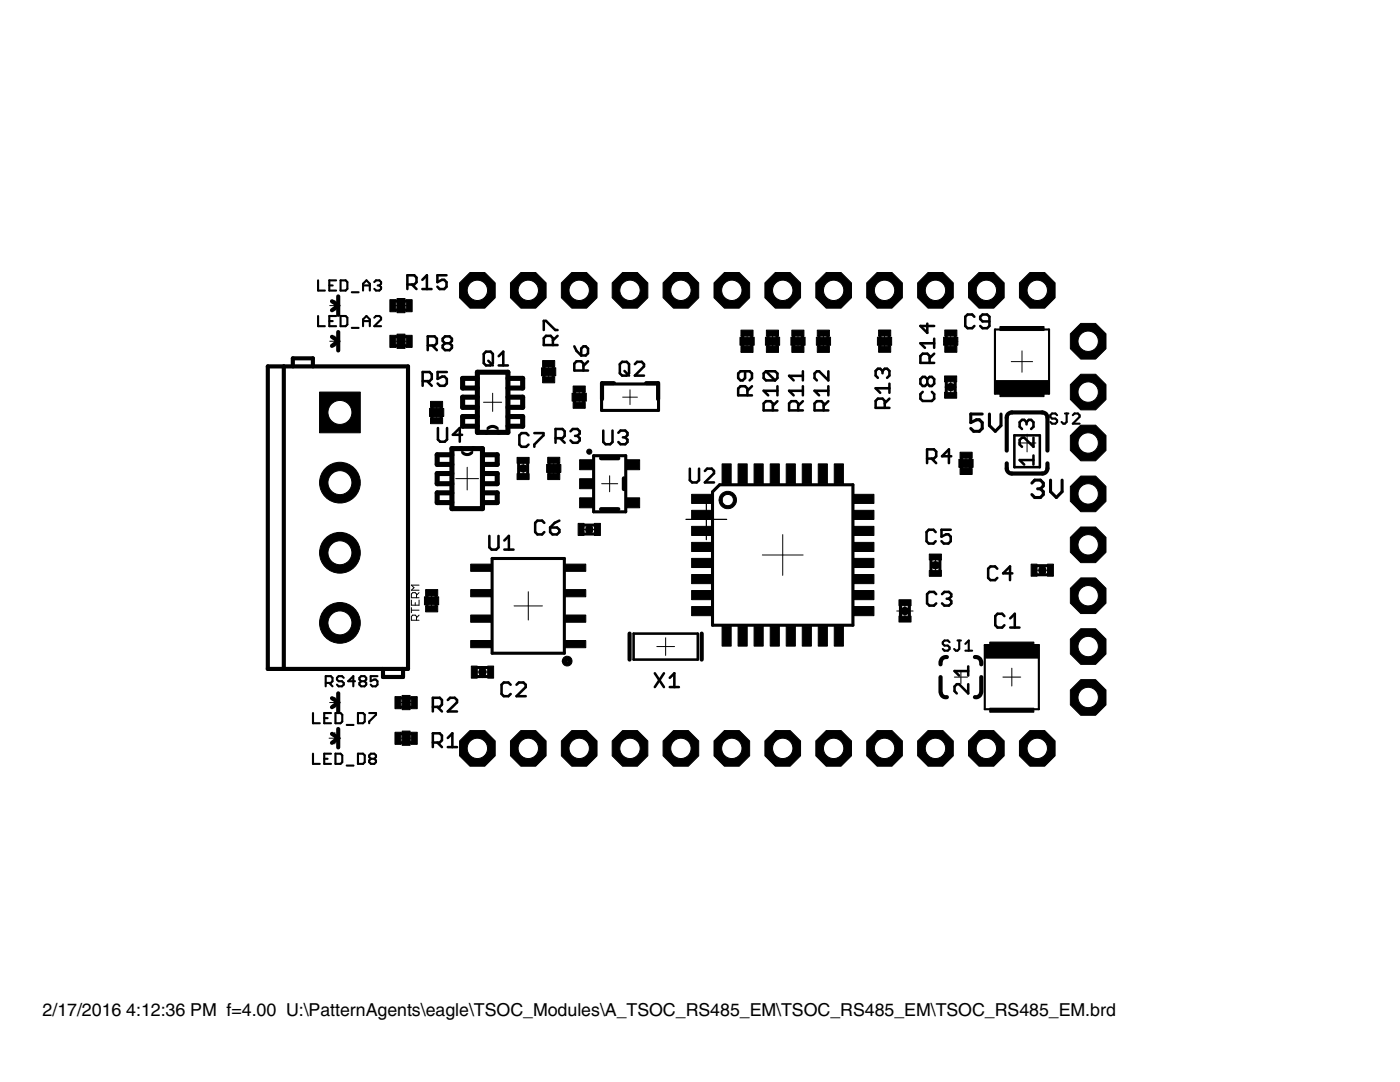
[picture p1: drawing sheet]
<svg xmlns="http://www.w3.org/2000/svg" width="279mm" height="216mm" viewBox="0 0 279 216" stroke-linecap="round" stroke-linejoin="round" font-family="sans-serif">
<defs><g id="words">
<g font-size="4.1">
<text x="8.5" y="202.8">2/17/2016</text>
<text x="25.2" y="202.8">4:12:36 PM f=4.00 U:\PatternAgents\eagle\TSOC_Modules\A_TSOC_RS485_EM\TSOC_RS485_EM\TSOC_RS485_EM.brd</text>
</g>
</g></defs>
<g fill="none" stroke="#000" stroke-width=".61">
<path d="M79.1 60.1h1.9M79.1 61.9h1.9M79.1 67.2h1.9M79.1 69h1.9M96.9 74.3h2.8M108.6 73.2v2M110.4 73.2v2M114.7 78.3v1.9M116.5 78.3v1.9M120.1 76.6h11.3v5.3h-11.3zM148.2 67.1v2M150 67.1v2"/>
<path d="M153.3 67.1v2M155.1 67.1v2M158.4 67.1v2M160.1 67.1v2M163.4 67.1v2M165.2 67.1v2M175.6 67.1v2M177.4 67.1v2M188.8 67.1v2M188.8 76.2v2M190.6 67.1v2M190.6 76.2v2"/>
<path d="M86.2 81.3v2M88 81.3v2M91.8 89.5h2.9M92.3 90.3l.8 .4 .6-.1 .4-.3M96.9 86.3h2.8M97.4 85.4l.8-.3 .5 .1 .5 .2M103.5 92.5v1.9M105.3 92.5v1.9M109.6 92.5v1.9M111.4 92.5v1.9M118.5 90.9h6.4v11.2h-6.4zM143.6 96.7h26.6v28.1h-28v-26.7z"/>
<path d="M191.9 91.5v1.9M193.7 91.5v1.9M196 82.6h-2.3v1.7l1.2-.5h.6l.5 .5v1.2l-.5 .6h-1.2l-.6-.6M197.5 82.6v2.3l1.1 1.2 1.2-1.2v-2.3M205.9 96.4l.6-.6h1.1l.6 .6v.6l-.6 .5M207.1 97.5h.5M207.6 97.5l.6 .6v.6l-.6 .6h-1.1l-.6-.6M209.7 95.8v2.3l1.1 1.2 1.2-1.2v-2.3M85.2 118.9v2M87 118.9v2M91.8 101.5h2.9M98.2 111.4h14.4v18.9h-14.4z"/>
<path d="M116.6 106.6h2M116.6 104.8h2M185.8 111.8v1.9M187.6 111.8v1.9M207 114.7h2M207 112.9h2M80.1 139.3h1.9M95.3 133.2h2M95.3 135h2M179.7 120.9v2M181.5 120.9v2M80.1 146.4h1.9"/>
<path d="M80.1 148.2h1.9M80.1 141.1h1.9"/>
</g>
<path d="M189.6 77.2h.3M104.3 93.5h.2M117.6 105.5v.3M186.6 112.8h.2M208 113.7v.2M96.3 134v.2M180.5 121.9h.2" fill="none" stroke="#000" stroke-width="1.6"/>
<g fill="#000" stroke="#000" stroke-width=".2">
<path d="M77.8 59.8h1.2v2.4h-1.2zM79.2 59.6h1.6v2.8h-1.6zM81.1 59.8h1.2v2.4h-1.2zM94.3 56.9h2v2h-2zM104.4 56.9h2v2h-2zM114.6 56.9h2v2h-2zM124.7 56.9h2v2h-2zM134.9 56.9h2v2h-2zM145 56.9h2.1v2h-2.1zM155.2 56.9h2v2h-2zM165.4 56.9h2v2h-2zM175.5 56.9h2v2h-2z"/>
<path d="M185.7 56.9h2v2h-2zM195.8 56.9h2.1v2h-2.1zM206 56.9h2v2h-2zM63.8 78.2h8.1v8.2h-8.1zM77.8 66.9h1.2v2.4h-1.2zM79.2 66.7h1.6v2.8h-1.6zM81.1 66.9h1.2v2.4h-1.2zM108.1 73.4h2.8v1.6h-2.8zM108.3 75.2h2.4v1.2h-2.4zM108.3 71.9h2.4v1.2h-2.4zM114.2 78.4h2.8v1.7h-2.8zM114.4 77h2.4v1.2h-2.4z"/>
<path d="M147.7 67.3h2.8v1.6h-2.8zM147.9 65.9h2.4v1.2h-2.4zM147.9 69.1h2.4v1.2h-2.4zM152.8 67.3h2.8v1.6h-2.8zM153 65.9h2.4v1.2h-2.4zM153 69.1h2.4v1.2h-2.4zM157.8 67.3h2.9v1.6h-2.9zM158 65.9h2.4v1.2h-2.4zM158 69.1h2.4v1.2h-2.4zM162.9 67.3h2.9v1.6h-2.9zM163.1 65.9h2.4v1.2h-2.4zM163.1 69.1h2.4v1.2h-2.4z"/>
<path d="M175.1 67.3h2.8v1.6h-2.8zM175.3 69.1h2.5v1.2h-2.5zM175.3 65.8h2.5v1.2h-2.5zM188.3 67.3h2.9v1.6h-2.9zM188.5 75h2.4v1.2h-2.4zM188.5 78.3h2.4v1.2h-2.4zM188.6 69.1h2.4v1.2h-2.4zM188.6 65.8h2.4v1.2h-2.4zM198.6 75.9h10.8v2.6h-10.8zM199.6 78.3h8.8v.8h-8.8zM199.6 65.2h8.8v.8h-8.8zM216.2 77.2h2v2h-2z"/>
<path d="M216.2 67.1h2v2h-2zM85.7 81.5h2.9v1.6h-2.9zM85.9 80.1h2.4v1.2h-2.4zM85.9 83.4h2.4v1.1h-2.4zM103.2 91.3h2.4v1.2h-2.4zM103.2 94.5h2.4v1.2h-2.4zM109.1 92.7h2.8v1.6h-2.8zM109.3 94.5h2.4v1.2h-2.4zM109.3 91.2h2.4v1.2h-2.4zM114.4 80.3h2.4v1.2h-2.4zM115.7 91.7h2.6v2h-2.6zM115.7 95.5h2.6v2h-2.6z"/>
<path d="M115.7 99.3h2.6v2h-2.6zM125.1 99.3h2.6v2h-2.6zM125.1 91.7h2.6v2h-2.6zM138 98.6h4v1.9h-4zM144.1 92.6h1.8v3.9h-1.8zM147.3 92.6h1.8v3.9h-1.8zM150.5 92.6h1.8v3.9h-1.8zM153.7 92.6h1.8v3.9h-1.8zM156.9 92.6h1.8v3.9h-1.8zM160.1 92.6h1.8v3.9h-1.8zM163.3 92.6h1.8v3.9h-1.8zM166.5 92.6h1.8v3.9h-1.8z"/>
<path d="M170.4 98.6h4v1.9h-4zM191.4 91.7h2.8v1.6h-2.8zM191.6 93.5h2.4v1.2h-2.4zM191.6 90.2h2.4v1.2h-2.4zM216.2 97.5h2v2.1h-2zM216.2 87.4h2v2h-2zM84.7 119.1h2.8v1.6h-2.8zM84.9 117.6h2.5v1.2h-2.5zM93.9 117.6h4.1v1.5h-4.1zM93.9 112.6h4.1v1.4h-4.1zM112.8 117.6h4.1v1.5h-4.1zM112.8 112.6h4.1v1.4h-4.1z"/>
<path d="M115.4 104.4h1.2v2.4h-1.2zM118.6 104.4h1.2v2.4h-1.2zM138 101.8h4v1.9h-4zM138 105h4v1.8h-4zM138 108.2h4v1.8h-4zM138 111.4h4v1.8h-4zM138 114.6h4v1.9h-4zM138 117.8h4v1.9h-4zM170.4 117.8h4v1.9h-4zM170.4 114.6h4v1.9h-4zM170.4 111.4h4v1.8h-4zM170.4 108.2h4v1.8h-4z"/>
<path d="M170.4 105h4v1.8h-4zM170.4 101.8h4v1.9h-4zM179.4 119.7h2.4v1.2h-2.4zM185.5 110.6h2.4v1.1h-2.4zM185.5 113.8h2.4v1.2h-2.4zM205.8 112.6h1.2v2.4h-1.2zM209 112.6h1.2v2.4h-1.2zM216.2 117.9h2v2h-2zM216.2 107.7h2v2h-2zM78.8 139h1.2v2.4h-1.2zM80.2 138.8h1.7v2.8h-1.7zM82.1 139h1.2v2.4h-1.2z"/>
<path d="M84.9 120.9h2.5v1.2h-2.5zM93.9 127.8h4.1v1.4h-4.1zM93.9 122.7h4.1v1.5h-4.1zM94.1 132.9h1.1v2.4h-1.1zM97.3 132.9h1.2v2.4h-1.2zM112.8 127.8h4.1v1.4h-4.1zM112.8 122.7h4.1v1.5h-4.1zM138 121h4v1.9h-4zM144.1 124.9h1.8v4h-1.8zM147.3 124.9h1.8v4h-1.8zM150.5 124.9h1.8v4h-1.8zM153.7 124.9h1.8v4h-1.8z"/>
<path d="M156.9 124.9h1.8v4h-1.8zM160.1 124.9h1.8v4h-1.8zM163.3 124.9h1.8v4h-1.8zM166.5 124.9h1.8v4h-1.8zM170.4 121h4v1.9h-4zM179.4 122.9h2.4v1.2h-2.4zM196.5 128.7h10.8v2.6h-10.8zM197.5 128.1h8.8v.8h-8.8zM216.2 138.2h2v2h-2zM216.2 128h2v2h-2zM78.8 146.1h1.2v2.4h-1.2zM80.2 145.9h1.7v2.8h-1.7z"/>
<path d="M82.1 146.1h1.2v2.4h-1.2zM94.3 148.3h2v2h-2zM104.4 148.3h2v2h-2zM114.6 148.3h2v2h-2zM124.7 148.3h2v2h-2zM134.9 148.3h2v2h-2zM145 148.3h2.1v2h-2.1zM155.2 148.3h2v2h-2zM165.4 148.3h2v2h-2zM175.5 148.3h2v2h-2zM185.7 148.3h2v2h-2zM195.8 148.3h2.1v2h-2.1z"/>
<path d="M197.5 141.3h8.8v.8h-8.8zM206 148.3h2v2h-2z"/>
</g>
<g fill="none" stroke="#000" stroke-width=".83">
<path d="M67.5 59.1v3.7M53.4 73.1h28v60.4h-28zM56.6 73.1v60.4M58.4 73.1v-1.6h4v1.6M66.3 60.1l1.1 .8M66.3 67.2l1.1 .8M67.5 66.3v3.6M67.5 61l-1.2 .9M67.5 68.1l-1.2 .9M122.5 76.5h-2.4v3.2M128.9 76.5h2.4v3.2M120 91.4h3.4"/>
<path d="M124.5 95.4v2.2M200.9 89.9v-6.8l.3-.5 .7-.3h6.1l.7 .3 .3 .7v6.6M200.9 92.5v1.2l.3 .5 .5 .3h6.3l.7-.3a1.88 1.88 0 0 0 .3-1.7M120 101.6h3.4M66.3 139.3l1.1 .8M67.5 138.3v3.7M76.4 133.5v1.6h4v-1.6M125.6 126.4v5.2M140 126.4v5.2M187.7 132.1v.5M187.7 135.1v3.1M187.8 138.3l.4 .7 .8 .1"/>
<path d="M189 131.1l-.8 .2-.4 .6M194.6 131.1l.7 .2 .5 .6M195.8 138.3l-.5 .7-.7 .1M195.8 132.1v.5M195.8 135.1v3.1M66.3 146.4l1.1 .8M67.5 145.5v3.6M67.5 147.3l-1.2 .9M67.5 140.2l-1.2 .9"/>
</g>
<g fill="#000" stroke="#000" stroke-width=".2">
<path d="M143.9 98.6a1.74 1.74 0 0 1 2.8 .2 1.74 1.74 0 0 1-.9 2.6 1.74 1.74 0 0 1-2.3-1.6h.6a1.13 1.13 0 0 1 1.6-1.1 1.13 1.13 0 0 1 .3 1.9 1.13 1.13 0 0 1-1.9-.6v-.2h-.6l.1-.4z" fill-rule="evenodd"/>
<path d="M112.5 131.3a.98 .98 0 0 1 1.5 .1 .98 .98 0 0 1-.5 1.5 .98 .98 0 0 1-1.3-1h.8a.17 .17 0 0 1 .3-.1 .17 .17 0 0 1 0 .3 .17 .17 0 0 1-.3-.1l-.8-.1z" fill-rule="evenodd"/>
<circle cx="117.6" cy="90.1" r=".51"/>
</g>
<g fill="none" stroke="#000" stroke-width=".2">
<path d="M66.8 60v2M80 59.8v2.3M65.8 61h2M65.8 68.1h2M66.8 67.1v2M67.8 79.4v5.8M78.9 61h2.3M79 68.1h2M80 67.1v2M95.3 75.5v1.9M95.3 79.2v2.1M98.3 78.5v3.6"/>
<path d="M101.4 75.5v1.9M101.4 79.2v2.1M108.5 74.2h2M109.5 73.2v2M114.6 79.2h2M115.6 78.2v2.1M124.3 79.2h2.9M125.7 77.8v2.9M148.1 68.1h2M149.1 67.1v2M153.2 68.1h2M154.2 67.1v2"/>
<path d="M158.2 68.1h2.1M159.3 67.1v2M163.3 68.1h2.1M164.3 67.1v2M175.3 68.1h2.5M176.5 66.8v2.6M188.3 68.1h2.9M188.6 77.2h2.3M189.7 66.7v2.8M189.7 76.1v2.3M201.8 72.2h4.3M204 70v4.3"/>
<path d="M65 82.3h5.7M86.1 82.3h2.1M87.1 81.3v2M90.2 90.7v2M90.2 94.5v2M90.2 98.3v2M91 95.5h4.5M92 89.5a1.22 1.22 0 0 0 1.2 1.2 1.22 1.22 0 0 0 1.2-1.2M93.2 93.2v4.6M95.3 83.1v1.9M96.3 90.7v2M96.3 94.5v2"/>
<path d="M96.3 98.3v2M96.5 80.3h3.6M97.1 86.3a1.22 1.22 0 0 1 1.2-1.3 1.22 1.22 0 0 1 1.2 1.3M101.4 83.1v1.9M103.4 93.5h2M104.4 92.5v2M109.3 93.5h2.4M110.5 92.3v2.4M120.1 96.5h3.2M121.7 94.9v3.2M141 99.6v8.1M191.5 92.5h2.6"/>
<path d="M192.8 91.1v2.7M203.2 88.4h3.5M205 86.6v3.6M82.1 119.7v1.1h1.5v-1.1M83.1 119.3v-.8l-.2-.2h-.5l-.3 .2v.8h1.5M83.6 118.3l-.5 .5M83.6 116.8h-1.5l.5 .5-.5 .5h1.5M85 119.9h2.2M86.1 118.8v2.2M105.4 118.1v5.6M116.6 105.7h2M117.6 104.6v2.1"/>
<path d="M136.9 103.6h8.1M152.1 110.7h8.2M156.2 106.7v8.1M185.7 112.8h2M186.7 111.8v2M207 113.8h2M208 112.8v2M66.8 139.1v2.1M81 139.2v2M82.1 121.2v1.1M82.1 121.8h1.5M82.9 120.2v.6"/>
<path d="M83.1 123.8v-.8l-.2-.3h-.5l-.3 .3v.8h1.5M83.6 122.7l-.5 .6M95.2 134.1h2.2M96.3 133v2.2M102.6 120.9h5.6M131.1 129h3.5M132.8 127.3v3.5M179 121.9h3.2M180.6 120.3v3.2M190.5 135.1h2.6M191.8 133.8v2.6M200.2 135.1h3.5"/>
<path d="M201.9 133.3v3.6M65.7 147.3h2.3M65.8 140.2h2.1M66.8 146.2v2.2M80 147.3h2.1M80 140.2h2.1M81 146.3v2"/>
<circle cx="67.8" cy="82.3" r="1.69"/>
<circle cx="67.8" cy="96.3" r="1.69"/>
<circle cx="67.8" cy="110.3" r="1.69"/>
<circle cx="67.8" cy="124.3" r="1.69"/>
</g>
<g fill="none" stroke="#000" stroke-width=".51">
<path d="M81.3 56.8h1.4l.4-.5v-.9l-.4-.5h-1.4v2.8M82.2 56.8l.9 .9M84.3 55.8l.9-.9v2.8M84.3 57.7h1.8M89.1 54.9h-1.8v1.4l.9-.5h.4l.5 .5v.9l-.5 .5h-.9l-.4-.5M84.3 76.1h1.4l.5-.5v-.9l-.5-.5h-1.4v2.8M85.3 76.1l.9 .9M85.4 68.9h1.3l.5-.4v-.9l-.5-.5h-1.3v2.8M86.3 68.9l.9 1M88.8 68.5l-.5-.5v-.4l.5-.5h.9l.5 .5v.4l-.5 .5M88.8 68.5l-.5 .4v.5l.5 .5h.9l.5-.5v-.5l-.5-.4M88.8 68.5h.9"/>
<path d="M89.2 74.2h-1.9v1.4l.9-.5h.5l.5 .5v.9l-.5 .5h-.9l-.5-.5M97 70.2h.9l.5 .4v1.9l-.5 .4h-.9l-.5-.4v-1.9zM97.5 72l.9 .9M99.5 72.9h1.9M99.5 71.1l.9-.9v2.7M108.5 65.8v-1.8h.5l1.8 1.8h.5M110.3 68.9v-1.4l-.4-.5h-.9l-.5 .5v1.4h2.8M111.3 67l-1 .9M114.6 69.1l.5 .9 .9 .9M116 69.6l.4-.5h.5l.4 .5v.9l-.4 .4h-.9zM116.4 73.9v-1.3l-.4-.5h-.9l-.5 .5v1.3h2.7M117.3 72.1l-.9 .9"/>
<path d="M124.2 72.2h.9l.4 .5v1.8l-.4 .5h-.9l-.5-.5v-1.8zM124.6 74l.9 1M126.7 72.7l.4-.5h1l.4 .5v.4l-1.8 1.9h1.8M148.7 74.1v1.3l-.5 .5h-.4l-.5-.5v-.9l.5-.4h1.8l.5 .4v.9l-.5 .5M149.2 78.9v-1.4l-.5-.4h-.9l-.5 .4v1.4h2.8M150.1 77.1l-.9 .9M152.9 74.1l-.5 .4v.9l.5 .5h1.8M152.9 74.1h1.8l.5 .4v.9l-.5 .5M152.9 74.1l1.8 1.8M155.2 78h-2.8l.9 .9M155.2 77.1v1.8M160.2 78h-2.7l.9 .9"/>
<path d="M160.2 74.1v1.8M160.2 77.1v1.8M160.2 75h-2.7l.9 .9M165.3 78h-2.7l.9 .9M165.3 74.1v1.8l-1.8-1.8h-.5l-.4 .4v.9l.4 .5M165.3 77.1v1.8M176.1 74l-.4-.4h-.5l-.4 .4v.9l.4 .5M176.1 74l.5-.4h.4l.5 .4v.9l-.5 .5M176.1 74v.5M177.5 79.5l-.9 1M177.5 77.5h-2.7l.9 .9M177.5 76.6v1.8"/>
<path d="M184.1 78.2l-.4 .5v.9l.4 .4h1.9l.4-.4v-.9l-.4-.5M185.1 75.6l-.5-.4h-.5l-.4 .4v1l.4 .4h.5l.5-.4M185.1 75.6l.4-.4h.5l.4 .4v1l-.4 .4h-.5l-.4-.4M185.1 64.6v1.8l-1.4-1.4h2.7M185.1 75.6v1M185.5 72.4v-1.4l-.4-.4h-1l-.4 .4v1.4h2.7M186.4 68.5h-2.7l.9 .9M186.4 70.6l-.9 .9M186.4 67.6v1.8M194.5 63.2l-.5-.4h-.9l-.5 .4v1.8l.5 .5h.9l.5-.5M197.5 64.1h-1.4l-.5-.4v-.5l.5-.4h.9l.5 .4v1.8l-.5 .5h-.9l-.5-.5M87.4 85.4v2.3l.4 .4h1l.4-.4v-2.3"/>
<path d="M92.2 86.8h-1.8l1.4-1.4v2.7M105.5 86.9l-.5-.5h-.9l-.4 .5v1.8l.4 .5h.9l.5-.5M106.6 86.4h1.9v.5l-1.9 1.8v.5M110.9 87.4h1.3l.5-.4v-.9l-.5-.5h-1.3v2.7M111.8 87.4l.9 .9M113.9 86.1l.4-.5h.9l.5 .5v.4l-.5 .5M114.8 87h.4M115.2 87l.5 .4v.5l-.5 .4h-.9l-.4-.4M120.4 85.9v2.3l.5 .4h.9l.4-.4v-2.3M123.4 86.4l.4-.5h1l.4 .5v.4l-.4 .5M124.3 87.3h.5M124.8 87.3l.4 .4v.5l-.4 .4h-1l-.4-.4"/>
<path d="M137.7 93.5v2.3l.4 .5h.9l.5-.5v-2.3M140.7 94l.4-.5h.9l.5 .5v.4l-1.8 1.9h1.8M154.2 81.9v-1.4l-.4-.4h-.9l-.5 .4v1.4h2.8M155.2 80.1l-1 .9M159.3 81.9v-1.4l-.4-.4h-1l-.4 .4v1.4h2.7M160.2 80.1l-.9 .9M164.4 81.9v-1.4l-.5-.4h-.9l-.4 .4v1.4h2.7M165.3 80.1l-.9 .9M176.6 81.4v-1.4l-.5-.5h-.9l-.4 .5v1.4h2.7M185 91.5h1.4l.4-.5v-.9l-.4-.4h-1.4v2.7M185.9 91.5l.9 .9M189.8 91h-1.8l1.4-1.3v2.7"/>
<path d="M202.4 86.9h5.1v6.3h-5.1zM204.9 84.2l.4-.4h.5l.4 .4v1l-.4 .4M204.9 84.2l-.5-.4h-.4l-.5 .4v1l.5 .4M204.9 84.2v.5M206.2 91.8h-2.7l.9 .9M206.2 87.3v1.9l-1.8-1.9h-.4l-.5 .5v.9l.5 .5M206.2 90.9v1.8M97.7 106.9v2.3l.4 .5h.9l.5-.5v-2.3M100.6 109.7h1.9M100.6 107.8l1-.9v2.8M108.6 104.3l-.4-.4h-.9l-.5 .4v1.9l.5 .4h.9l.4-.4M109.8 105.3h1.4l.4 .4v.5l-.4 .4h-.9l-.5-.4z"/>
<path d="M111.6 103.9l-.9 .4-.9 1M186.7 106.2l-.4-.5h-.9l-.5 .5v1.8l.5 .5h.9l.4-.5M186.8 118.6l-.4-.5h-.9l-.5 .5v1.8l.5 .4h.9l.4-.4M188 118.6l.5-.5h.9l.4 .5v.4l-.4 .5M188.9 119.5h.5M189.4 119.5l.4 .4v.5l-.4 .4h-.9l-.5-.4M189.7 105.7h-1.8v1.4l.9-.5h.5l.4 .5v.9l-.4 .5h-.9l-.5-.5M199 113.5l-.4-.5h-.9l-.5 .5v1.8l.5 .5h.9l.4-.5M202 114.4h-1.8l1.4-1.4v2.8M89.4 139.7l.4-.5h.9l.5 .5v.4l-1.8 1.9h1.8M101.9 136.6l-.4-.4h-1l-.4 .4v1.9l.4 .4h1l.4-.4M103.1 136.6l.4-.4h1l.4 .4v.5l-1.8 1.8h1.8"/>
<path d="M126.4 126.4h12.9v5.2h-12.9zM130.7 134.3l1.8 2.8M132.5 134.3l-1.8 2.8M133.7 135.3l.9-1v2.8M133.7 137.1h1.8M193.2 133.9h-2.7l.9 .9M193.2 133v1.8M193.2 136.5v1.9l-1.8-1.9h-.5l-.4 .5v.9l.4 .5M200.4 122.9l-.4-.4h-.9l-.5 .4v1.9l.5 .4h.9l.4-.4M201.6 125.2h1.9M201.6 123.4l.9-.9v2.7M86.4 141.1h1.4l.4-.5v-.9l-.4-.5h-1.4v2.8"/>
<path d="M86.4 148.2h1.4l.4-.5v-.9l-.4-.5h-1.4v2.8M87.3 148.2l.9 .9M87.3 141.1l.9 .9M89.4 147.3l.9-1v2.8M89.4 149.1h1.8"/>
</g>
<g fill="none" stroke="#000" stroke-width="1">
<path d="M95.3 79.2h-3v2.1h3M95.3 75.5h-3v1.9h3M95.3 74.3h6.1v12h-6.1zM101.4 75.5h2.9v1.9h-2.9M101.4 79.2h2.9v2.1h-2.9M90.2 90.7h-3v2h3M90.2 94.5h-3v2h3M90.2 98.3h-3v2h3M90.2 89.5h6.1v12h-6.1zM95.3 83.1h-3v1.9h3M96.3 90.7h2.9v2h-2.9M96.3 94.5h2.9v2h-2.9"/>
<path d="M96.3 98.3h2.9v2h-2.9M101.4 83.1h2.9v1.9h-2.9"/>
</g>
<g fill="none" stroke="#000" stroke-width=".42">
<path d="M63.5 55.9v2.1h1.3M65.7 57h.7M67.1 55.9h-1.4v2.1h1.4M68 55.9h1l.3 .4v1.3l-.3 .4h-1zM70.2 58.3h1.4M72.5 57h1.3M72.5 58v-1.4l.6-.7 .7 .7v1.4M74.7 56.3l.3-.4h.7l.4 .4v.3l-.4 .4M75.4 57h.3M75.7 57l.4 .3v.3l-.4 .4h-.7l-.3-.4M63.5 63.1v2h1.3M65.7 64.1h.7"/>
<path d="M67.1 63.1h-1.4v2h1.4M68 63.1h1l.3 .3v1.3l-.3 .4h-1zM70.2 65.4h1.4M72.5 65.1v-1.4l.6-.6 .7 .6v1.4M72.5 64.1h1.3M74.7 63.4l.3-.3h.7l.4 .3v.3l-1.4 1.4h1.4M198.6 65.7h10.8v12.8h-10.8zM211 82.8l-.4-.3h-.6l-.4 .3v.4l.4 .3h.6l.4 .4v.3l-.4 .3h-.6l-.4-.3M212.5 82.5h.7M212.9 82.5v1.7l-.4 .3h-.3l-.3-.3M214.1 82.8l.3-.3h.7l.4 .3v.4l-1.4 1.3h1.4M65 136.3h1l.4-.4v-.6l-.4-.4h-1v2"/>
<path d="M65.7 136.3l.7 .6M68.6 135.3l-.3-.4h-.7l-.4 .4v.3l.4 .3h.7l.3 .4v.3l-.3 .3h-.7l-.4-.3M70.8 135.9h-1.3l1-1v2M72.1 135.9l-.4-.3v-.3l.4-.4h.6l.4 .4v.3l-.4 .3M72.1 135.9h.6M72.1 135.9l-.4 .4v.3l.4 .3h.6l.4-.3v-.3l-.4-.4M75.3 134.9h-1.3v1l.7-.3h.3l.3 .3v.7l-.3 .3h-.7l-.3-.3M189.5 128.1l-.3-.3h-.7l-.3 .3v.4l.3 .3h.7l.3 .4v.3l-.3 .3h-.7l-.3-.3M191.1 127.8h.7M191.4 127.8v1.7l-.3 .3h-.3l-.4-.3M192.7 129.8h1.3M192.7 128.5l.6-.7v2"/>
<path d="M196.5 128.7h10.8v12.8h-10.8zM62.5 142.3v2h1.3M62.5 150.4v2h1.3M64.7 151.4h.7M64.7 143.3h.7M66.1 150.4h-1.4v2h1.4M66.1 142.3h-1.4v2h1.4M67 150.4h1l.3 .3v1.4l-.3 .3h-1zM67 142.3h1l.3 .3v1.4l-.3 .3h-1zM69.2 152.8h1.3M69.2 144.7h1.3M71.4 150.4h1.1l.3 .3v1.4l-.3 .3h-1.1z"/>
<path d="M71.4 142.3h1.1l.3 .3v1.4l-.3 .3h-1.1zM73.7 142.3h1.3v.3l-1.3 1.4v.3M74 151.4l-.3 .3v.4l.3 .3h.7l.3-.3v-.4l-.3-.3M74 151.4l-.3-.3v-.4l.3-.3h.7l.3 .3v.4l-.3 .3M74 151.4h.7"/>
</g>
<circle cx="67.8" cy="82.3" r="2.39" fill="#fff" stroke="#000" stroke-width=".2"/>
<circle cx="67.8" cy="96.3" r="4.1" fill="#000" stroke="#000" stroke-width=".2"/>
<circle cx="67.8" cy="96.3" r="2.39" fill="#fff" stroke="#000" stroke-width=".2"/>
<circle cx="67.8" cy="110.3" r="4.1" fill="#000" stroke="#000" stroke-width=".2"/>
<circle cx="67.8" cy="110.3" r="2.39" fill="#fff" stroke="#000" stroke-width=".2"/>
<circle cx="67.8" cy="124.3" r="4.1" fill="#000" stroke="#000" stroke-width=".2"/>
<circle cx="67.8" cy="124.3" r="2.39" fill="#fff" stroke="#000" stroke-width=".2"/>
<circle cx="95.3" cy="149.3" r="3.9" fill="#000" stroke="#000" stroke-width=".2"/>
<circle cx="95.3" cy="149.3" r="2.03" fill="#fff" stroke="#000" stroke-width=".2"/>
<circle cx="105.4" cy="149.3" r="3.9" fill="#000" stroke="#000" stroke-width=".2"/>
<circle cx="105.4" cy="149.3" r="2.03" fill="#fff" stroke="#000" stroke-width=".2"/>
<circle cx="115.6" cy="149.3" r="3.9" fill="#000" stroke="#000" stroke-width=".2"/>
<circle cx="115.6" cy="149.3" r="2.03" fill="#fff" stroke="#000" stroke-width=".2"/>
<circle cx="125.7" cy="149.3" r="3.9" fill="#000" stroke="#000" stroke-width=".2"/>
<circle cx="125.7" cy="149.3" r="2.03" fill="#fff" stroke="#000" stroke-width=".2"/>
<circle cx="135.9" cy="149.3" r="3.9" fill="#000" stroke="#000" stroke-width=".2"/>
<circle cx="135.9" cy="149.3" r="2.03" fill="#fff" stroke="#000" stroke-width=".2"/>
<circle cx="146" cy="149.3" r="3.9" fill="#000" stroke="#000" stroke-width=".2"/>
<circle cx="146" cy="149.3" r="2.03" fill="#fff" stroke="#000" stroke-width=".2"/>
<circle cx="156.2" cy="149.3" r="3.9" fill="#000" stroke="#000" stroke-width=".2"/>
<circle cx="156.2" cy="149.3" r="2.03" fill="#fff" stroke="#000" stroke-width=".2"/>
<circle cx="166.4" cy="149.3" r="3.9" fill="#000" stroke="#000" stroke-width=".2"/>
<circle cx="166.4" cy="149.3" r="2.03" fill="#fff" stroke="#000" stroke-width=".2"/>
<circle cx="95.3" cy="57.9" r="3.9" fill="#000" stroke="#000" stroke-width=".2"/>
<circle cx="95.3" cy="57.9" r="2.03" fill="#fff" stroke="#000" stroke-width=".2"/>
<circle cx="105.4" cy="57.9" r="3.9" fill="#000" stroke="#000" stroke-width=".2"/>
<circle cx="105.4" cy="57.9" r="2.03" fill="#fff" stroke="#000" stroke-width=".2"/>
<circle cx="115.6" cy="57.9" r="3.9" fill="#000" stroke="#000" stroke-width=".2"/>
<circle cx="115.6" cy="57.9" r="2.03" fill="#fff" stroke="#000" stroke-width=".2"/>
<circle cx="125.7" cy="57.9" r="3.9" fill="#000" stroke="#000" stroke-width=".2"/>
<circle cx="125.7" cy="57.9" r="2.03" fill="#fff" stroke="#000" stroke-width=".2"/>
<circle cx="135.9" cy="57.9" r="3.9" fill="#000" stroke="#000" stroke-width=".2"/>
<circle cx="135.9" cy="57.9" r="2.03" fill="#fff" stroke="#000" stroke-width=".2"/>
<circle cx="146" cy="57.9" r="3.9" fill="#000" stroke="#000" stroke-width=".2"/>
<circle cx="146" cy="57.9" r="2.03" fill="#fff" stroke="#000" stroke-width=".2"/>
<circle cx="156.2" cy="57.9" r="3.9" fill="#000" stroke="#000" stroke-width=".2"/>
<circle cx="156.2" cy="57.9" r="2.03" fill="#fff" stroke="#000" stroke-width=".2"/>
<circle cx="166.4" cy="57.9" r="3.9" fill="#000" stroke="#000" stroke-width=".2"/>
<circle cx="166.4" cy="57.9" r="2.03" fill="#fff" stroke="#000" stroke-width=".2"/>
<circle cx="186.7" cy="149.3" r="3.9" fill="#000" stroke="#000" stroke-width=".2"/>
<circle cx="186.7" cy="149.3" r="2.03" fill="#fff" stroke="#000" stroke-width=".2"/>
<circle cx="176.5" cy="149.3" r="3.9" fill="#000" stroke="#000" stroke-width=".2"/>
<circle cx="176.5" cy="149.3" r="2.03" fill="#fff" stroke="#000" stroke-width=".2"/>
<circle cx="176.5" cy="57.9" r="3.9" fill="#000" stroke="#000" stroke-width=".2"/>
<circle cx="176.5" cy="57.9" r="2.03" fill="#fff" stroke="#000" stroke-width=".2"/>
<circle cx="186.7" cy="57.9" r="3.9" fill="#000" stroke="#000" stroke-width=".2"/>
<circle cx="186.7" cy="57.9" r="2.03" fill="#fff" stroke="#000" stroke-width=".2"/>
<circle cx="196.8" cy="57.9" r="3.9" fill="#000" stroke="#000" stroke-width=".2"/>
<circle cx="196.8" cy="57.9" r="2.03" fill="#fff" stroke="#000" stroke-width=".2"/>
<circle cx="207" cy="57.9" r="3.9" fill="#000" stroke="#000" stroke-width=".2"/>
<circle cx="207" cy="57.9" r="2.03" fill="#fff" stroke="#000" stroke-width=".2"/>
<circle cx="196.8" cy="149.3" r="3.9" fill="#000" stroke="#000" stroke-width=".2"/>
<circle cx="196.8" cy="149.3" r="2.03" fill="#fff" stroke="#000" stroke-width=".2"/>
<circle cx="207" cy="149.3" r="3.9" fill="#000" stroke="#000" stroke-width=".2"/>
<circle cx="207" cy="149.3" r="2.03" fill="#fff" stroke="#000" stroke-width=".2"/>
<circle cx="217.2" cy="139.2" r="3.9" fill="#000" stroke="#000" stroke-width=".2"/>
<circle cx="217.2" cy="139.2" r="2.03" fill="#fff" stroke="#000" stroke-width=".2"/>
<circle cx="217.2" cy="129" r="3.9" fill="#000" stroke="#000" stroke-width=".2"/>
<circle cx="217.2" cy="129" r="2.03" fill="#fff" stroke="#000" stroke-width=".2"/>
<circle cx="217.2" cy="118.9" r="3.9" fill="#000" stroke="#000" stroke-width=".2"/>
<circle cx="217.2" cy="118.9" r="2.03" fill="#fff" stroke="#000" stroke-width=".2"/>
<circle cx="217.2" cy="108.7" r="3.9" fill="#000" stroke="#000" stroke-width=".2"/>
<circle cx="217.2" cy="108.7" r="2.03" fill="#fff" stroke="#000" stroke-width=".2"/>
<circle cx="217.2" cy="98.6" r="3.9" fill="#000" stroke="#000" stroke-width=".2"/>
<circle cx="217.2" cy="98.6" r="2.03" fill="#fff" stroke="#000" stroke-width=".2"/>
<circle cx="217.2" cy="88.4" r="3.9" fill="#000" stroke="#000" stroke-width=".2"/>
<circle cx="217.2" cy="88.4" r="2.03" fill="#fff" stroke="#000" stroke-width=".2"/>
<circle cx="217.2" cy="78.2" r="3.9" fill="#000" stroke="#000" stroke-width=".2"/>
<circle cx="217.2" cy="78.2" r="2.03" fill="#fff" stroke="#000" stroke-width=".2"/>
<circle cx="217.2" cy="68.1" r="3.9" fill="#000" stroke="#000" stroke-width=".2"/>
<circle cx="217.2" cy="68.1" r="2.03" fill="#fff" stroke="#000" stroke-width=".2"/>
<use href="#words"/>
</svg>
